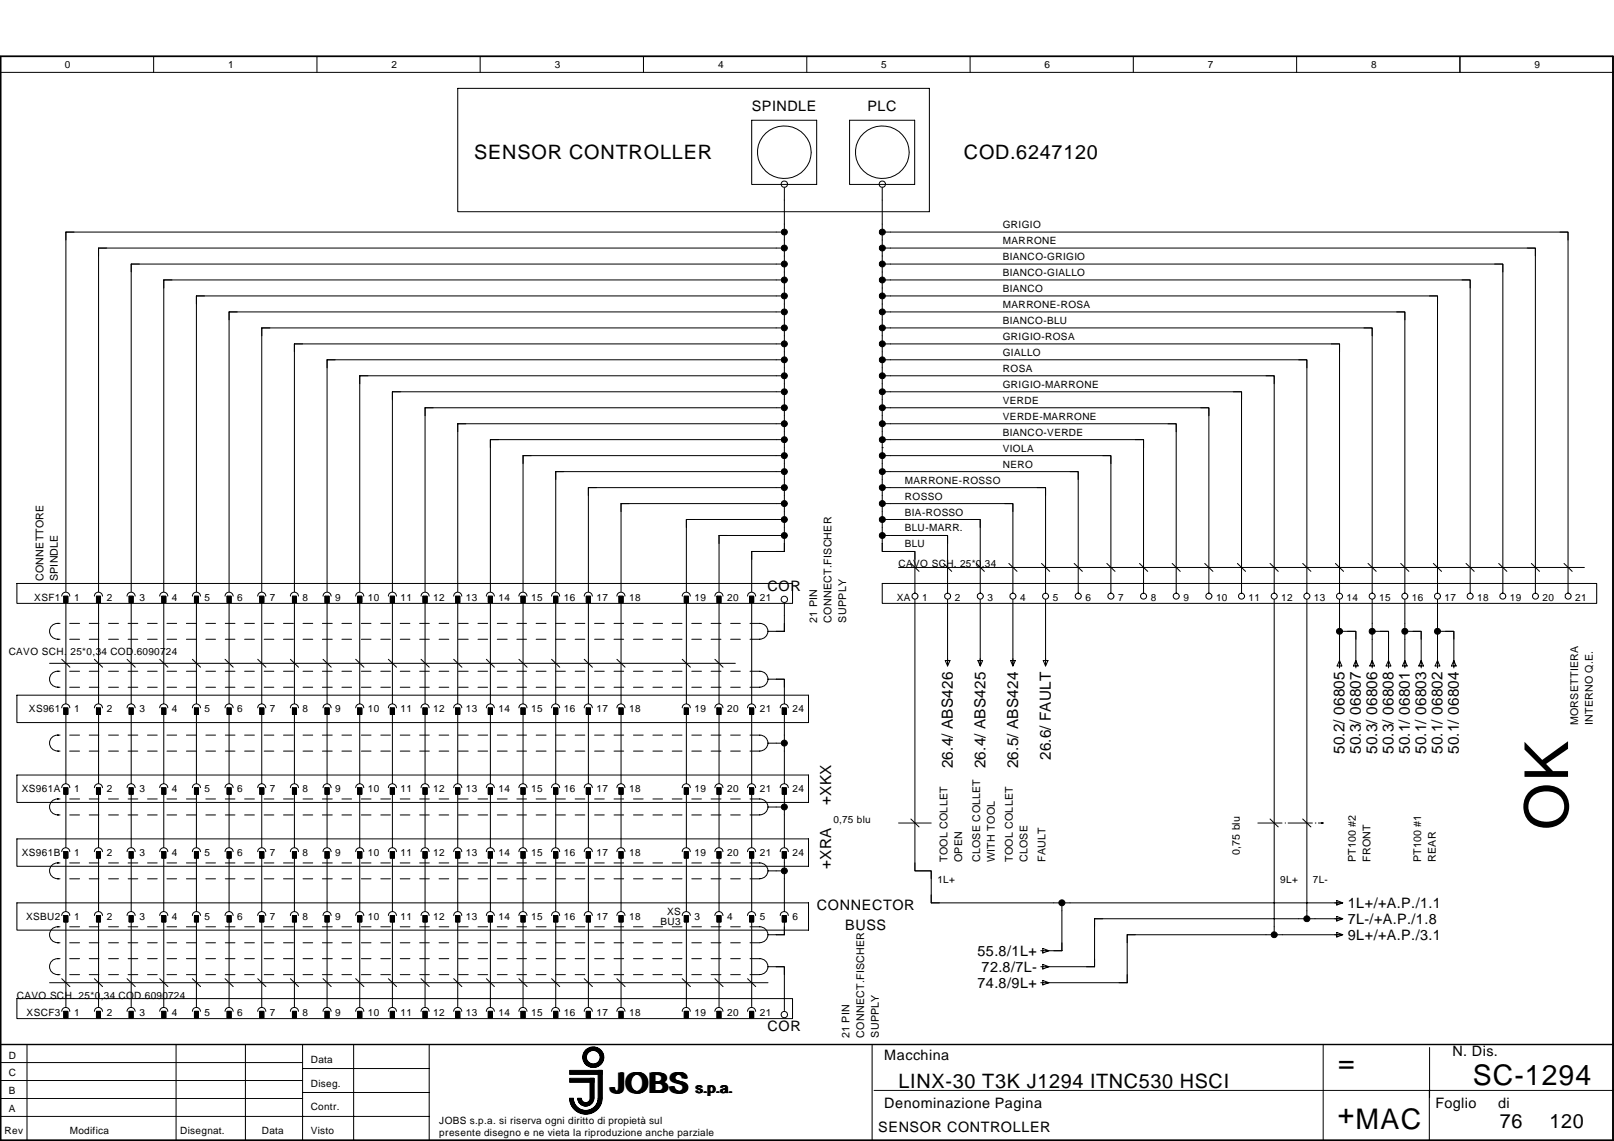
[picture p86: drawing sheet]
<svg xmlns="http://www.w3.org/2000/svg" width="297mm" height="210mm" viewBox="0 0 297 210" stroke-linecap="round" stroke-linejoin="round" font-family="sans-serif">
<defs><g id="words">
<text font-size="11.2" x="288.6" y="152.7" transform="rotate(-90 288.6 152.7)">OK</text>
<g font-size="5.2">
<text x="246.3" y="197.2">=</text>
<text x="112.5" y="201">JOBS</text>
<text x="271.1" y="199.6">SC-1294</text>
<text x="246.2" y="206.7">+MAC</text>
</g>
<g font-size="3.6">
<text x="87.2" y="29.3">SENSOR CONTROLLER</text>
<text x="177.4" y="29.3">COD.6247120</text>
<text x="165.4" y="200.2">LINX-30 T3K J1294 ITNC530 HSCI</text>
<text x="276.1" y="207.6">76</text>
<text x="285.2" y="207.6">120</text>
</g>
<g font-size="2.8">
<text x="175.3" y="141.3" transform="rotate(-90 175.3 141.3)">26.4/ ABS426</text>
<text x="181.4" y="141.3" transform="rotate(-90 181.4 141.3)">26.4/ ABS425</text>
<text x="187.4" y="141.3" transform="rotate(-90 187.4 141.3)">26.5/ ABS424</text>
<text x="193.4" y="139.8" transform="rotate(-90 193.4 139.8)">26.6/ FAULT</text>
<text x="247.5" y="138.7" transform="rotate(-90 247.5 138.7)">50.2/ 06805</text>
<text x="250.5" y="138.7" transform="rotate(-90 250.5 138.7)">50.3/ 06807</text>
<text x="253.5" y="138.7" transform="rotate(-90 253.5 138.7)">50.3/ 06806</text>
<text x="256.5" y="138.7" transform="rotate(-90 256.5 138.7)">50.3/ 06808</text>
<text x="259.5" y="138.7" transform="rotate(-90 259.5 138.7)">50.1/ 06801</text>
<text x="262.5" y="138.7" transform="rotate(-90 262.5 138.7)">50.1/ 06803</text>
<text x="265.5" y="138.7" transform="rotate(-90 265.5 138.7)">50.1/ 06802</text>
<text x="268.5" y="138.7" transform="rotate(-90 268.5 138.7)">50.1/ 06804</text>
<text x="153" y="148.1" transform="rotate(-90 153 148.1)">+XKX</text>
<text x="153" y="159.9" transform="rotate(-90 153 159.9)">+XRA</text>
</g>
<g font-size="2.6">
<text x="138.3" y="20.5">SPINDLE</text>
<text x="159.6" y="20.5">PLC</text>
<text x="141.2" y="108.8">COR</text>
<text x="150.3" y="167.4">CONNECTOR</text>
<text x="248" y="167">1L+/+A.P./1.1</text>
<text x="155.5" y="171.1">BUSS</text>
<text x="248" y="172.9">9L+/+A.P./3.1</text>
<text x="248" y="169.9">7L-/+A.P./1.8</text>
<text x="179.9" y="175.8">55.8/1L+</text>
<text x="180.6" y="178.8">72.8/7L-</text>
<text x="179.9" y="181.7">74.8/9L+</text>
<text x="141.2" y="189.6">COR</text>
<text x="162.7" y="195.1">Macchina</text>
<text x="267.3" y="194.3">N. Dis.</text>
<text x="128.1" y="201">s.p.a.</text>
<text x="162.7" y="203.9">Denominazione Pagina</text>
<text x="264.2" y="203.9">Foglio</text>
<text x="275.7" y="203.9">di</text>
<text x="161.6" y="208.3">SENSOR CONTROLLER</text>
</g>
<g font-size="2">
<text x="8" y="107" transform="rotate(-90 8 107)">CONNETTORE</text>
<text x="10.7" y="107" transform="rotate(-90 10.7 107)">SPINDLE</text>
<text x="150.4" y="114.5" transform="rotate(-90 150.4 114.5)">21 PIN</text>
<text x="153" y="114.5" transform="rotate(-90 153 114.5)">CONNECT.FISCHER</text>
<text x="155.7" y="114.5" transform="rotate(-90 155.7 114.5)">SUPPLY</text>
<text x="290.5" y="133.4" transform="rotate(-90 290.5 133.4)">MORSETTIERA</text>
<text x="293.2" y="133.4" transform="rotate(-90 293.2 133.4)">INTERNO Q.E.</text>
<text x="174.4" y="158.6" transform="rotate(-90 174.4 158.6)">TOOL COLLET</text>
<text x="177.1" y="158.6" transform="rotate(-90 177.1 158.6)">OPEN</text>
<text x="180.4" y="158.6" transform="rotate(-90 180.4 158.6)">CLOSE COLLET</text>
<text x="183.1" y="158.6" transform="rotate(-90 183.1 158.6)">WITH TOOL</text>
<text x="186.4" y="158.6" transform="rotate(-90 186.4 158.6)">TOOL COLLET</text>
<text x="189.1" y="158.6" transform="rotate(-90 189.1 158.6)">CLOSE</text>
<text x="192.4" y="158.6" transform="rotate(-90 192.4 158.6)">FAULT</text>
<text x="228.2" y="157.3" transform="rotate(-90 228.2 157.3)">0,75 blu</text>
<text x="249.5" y="158.6" transform="rotate(-90 249.5 158.6)">PT100 #2</text>
<text x="252.2" y="158.6" transform="rotate(-90 252.2 158.6)">FRONT</text>
<text x="261.6" y="158.6" transform="rotate(-90 261.6 158.6)">PT100 #1</text>
<text x="264.2" y="158.6" transform="rotate(-90 264.2 158.6)">REAR</text>
<text x="156.4" y="190.9" transform="rotate(-90 156.4 190.9)">21 PIN</text>
<text x="159" y="190.9" transform="rotate(-90 159 190.9)">CONNECT.FISCHER</text>
<text x="161.7" y="190.9" transform="rotate(-90 161.7 190.9)">SUPPLY</text>
</g>
<g font-size="1.8">
<text x="12" y="12.6">0</text>
<text x="42" y="12.6">1</text>
<text x="72" y="12.6">2</text>
<text x="102.1" y="12.6">3</text>
<text x="132.2" y="12.6">4</text>
<text x="162.2" y="12.6">5</text>
<text x="192.3" y="12.6">6</text>
<text x="222.3" y="12.6">7</text>
<text x="252.4" y="12.6">8</text>
<text x="282.4" y="12.6">9</text>
<text x="184.5" y="42">GRIGIO</text>
<text x="184.5" y="44.9">MARRONE</text>
<text x="184.5" y="47.8">BIANCO-GRIGIO</text>
<text x="184.5" y="50.8">BIANCO-GIALLO</text>
<text x="184.5" y="53.7">BIANCO</text>
<text x="184.5" y="56.6">MARRONE-ROSA</text>
<text x="184.5" y="59.6">BIANCO-BLU</text>
<text x="184.5" y="62.5">GRIGIO-ROSA</text>
<text x="184.5" y="65.5">GIALLO</text>
<text x="184.5" y="68.4">ROSA</text>
<text x="184.5" y="71.3">GRIGIO-MARRONE</text>
<text x="184.5" y="74.3">VERDE</text>
<text x="184.5" y="77.2">VERDE-MARRONE</text>
<text x="184.5" y="80.2">BIANCO-VERDE</text>
<text x="184.5" y="83.1">VIOLA</text>
<text x="166.5" y="89">MARRONE-ROSSO</text>
<text x="184.5" y="86">NERO</text>
<text x="166.5" y="91.9">ROSSO</text>
<text x="166.5" y="94.8">BIA-ROSSO</text>
<text x="166.5" y="97.8">BLU-MARR.</text>
<text x="166.5" y="100.7">BLU</text>
<text x="165.4" y="104.4">CAVO SCH. 25*0,34</text>
<text x="6.3" y="110.5">XSF1</text>
<text x="13.6" y="110.5">1</text>
<text x="19.6" y="110.5">2</text>
<text x="25.7" y="110.5">3</text>
<text x="31.6" y="110.5">4</text>
<text x="37.7" y="110.5">5</text>
<text x="43.7" y="110.5">6</text>
<text x="49.7" y="110.5">7</text>
<text x="55.7" y="110.5">8</text>
<text x="61.7" y="110.5">9</text>
<text x="67.7" y="110.5">10</text>
<text x="73.7" y="110.5">11</text>
<text x="79.7" y="110.5">12</text>
<text x="85.7" y="110.5">13</text>
<text x="91.8" y="110.5">14</text>
<text x="97.8" y="110.5">15</text>
<text x="103.8" y="110.5">16</text>
<text x="109.8" y="110.5">17</text>
<text x="115.8" y="110.5">18</text>
<text x="127.8" y="110.5">19</text>
<text x="133.8" y="110.5">20</text>
<text x="139.8" y="110.5">21</text>
<text x="165.1" y="110.5">XA</text>
<text x="169.7" y="110.5">1</text>
<text x="175.7" y="110.5">2</text>
<text x="181.7" y="110.5">3</text>
<text x="187.7" y="110.5">4</text>
<text x="193.7" y="110.5">5</text>
<text x="199.7" y="110.5">6</text>
<text x="205.8" y="110.5">7</text>
<text x="211.8" y="110.5">8</text>
<text x="217.8" y="110.5">9</text>
<text x="223.8" y="110.5">10</text>
<text x="229.8" y="110.5">11</text>
<text x="235.8" y="110.5">12</text>
<text x="241.8" y="110.5">13</text>
<text x="247.8" y="110.5">14</text>
<text x="253.8" y="110.5">15</text>
<text x="259.9" y="110.5">16</text>
<text x="265.9" y="110.5">17</text>
<text x="271.9" y="110.5">18</text>
<text x="277.9" y="110.5">19</text>
<text x="283.9" y="110.5">20</text>
<text x="289.9" y="110.5">21</text>
<text x="1.6" y="120.5">CAVO SCH. 25*0,34 COD.6090724</text>
<text x="5.3" y="131">XS961</text>
<text x="13.6" y="131">1</text>
<text x="19.6" y="131">2</text>
<text x="25.7" y="131">3</text>
<text x="31.6" y="131">4</text>
<text x="37.7" y="131">5</text>
<text x="43.7" y="131">6</text>
<text x="49.7" y="131">7</text>
<text x="55.7" y="131">8</text>
<text x="61.7" y="131">9</text>
<text x="67.7" y="131">10</text>
<text x="73.7" y="131">11</text>
<text x="79.7" y="131">12</text>
<text x="85.7" y="131">13</text>
<text x="91.8" y="131">14</text>
<text x="97.8" y="131">15</text>
<text x="103.8" y="131">16</text>
<text x="109.8" y="131">17</text>
<text x="115.8" y="131">18</text>
<text x="127.8" y="131">19</text>
<text x="133.8" y="131">20</text>
<text x="139.8" y="131">21</text>
<text x="145.9" y="131">24</text>
<text x="4" y="145.7">XS961A</text>
<text x="13.6" y="145.7">1</text>
<text x="19.6" y="145.7">2</text>
<text x="25.7" y="145.7">3</text>
<text x="31.6" y="145.7">4</text>
<text x="37.7" y="145.7">5</text>
<text x="43.7" y="145.7">6</text>
<text x="49.7" y="145.7">7</text>
<text x="55.7" y="145.7">8</text>
<text x="61.7" y="145.7">9</text>
<text x="67.7" y="145.7">10</text>
<text x="73.7" y="145.7">11</text>
<text x="79.7" y="145.7">12</text>
<text x="85.7" y="145.7">13</text>
<text x="91.8" y="145.7">14</text>
<text x="97.8" y="145.7">15</text>
<text x="103.8" y="145.7">16</text>
<text x="109.8" y="145.7">17</text>
<text x="115.8" y="145.7">18</text>
<text x="127.8" y="145.7">19</text>
<text x="133.8" y="145.7">20</text>
<text x="139.8" y="145.7">21</text>
<text x="145.9" y="145.7">24</text>
<text x="153.4" y="151.4">0,75 blu</text>
<text x="4" y="157.5">XS961B</text>
<text x="13.6" y="157.5">1</text>
<text x="19.6" y="157.5">2</text>
<text x="25.7" y="157.5">3</text>
<text x="31.6" y="157.5">4</text>
<text x="37.7" y="157.5">5</text>
<text x="43.7" y="157.5">6</text>
<text x="49.7" y="157.5">7</text>
<text x="55.7" y="157.5">8</text>
<text x="61.7" y="157.5">9</text>
<text x="67.7" y="157.5">10</text>
<text x="73.7" y="157.5">11</text>
<text x="79.7" y="157.5">12</text>
<text x="85.7" y="157.5">13</text>
<text x="91.8" y="157.5">14</text>
<text x="97.8" y="157.5">15</text>
<text x="103.8" y="157.5">16</text>
<text x="109.8" y="157.5">17</text>
<text x="115.8" y="157.5">18</text>
<text x="127.8" y="157.5">19</text>
<text x="133.8" y="157.5">20</text>
<text x="139.8" y="157.5">21</text>
<text x="145.9" y="157.5">24</text>
<text x="172.5" y="162.4">1L+</text>
<text x="235.6" y="162.4">9L+</text>
<text x="241.6" y="162.4">7L-</text>
<text x="4.8" y="169.2">XSBU2</text>
<text x="13.6" y="169.2">1</text>
<text x="19.6" y="169.2">2</text>
<text x="25.7" y="169.2">3</text>
<text x="31.6" y="169.2">4</text>
<text x="37.7" y="169.2">5</text>
<text x="43.7" y="169.2">6</text>
<text x="49.7" y="169.2">7</text>
<text x="55.7" y="169.2">8</text>
<text x="61.7" y="169.2">9</text>
<text x="67.7" y="169.2">10</text>
<text x="73.7" y="169.2">11</text>
<text x="79.7" y="169.2">12</text>
<text x="85.7" y="169.2">13</text>
<text x="91.8" y="169.2">14</text>
<text x="97.8" y="169.2">15</text>
<text x="103.8" y="169.2">16</text>
<text x="109.8" y="169.2">17</text>
<text x="115.8" y="169.2">18</text>
<text x="121.6" y="170.2">BU3</text>
<text x="122.8" y="168.3">XS</text>
<text x="127.8" y="169.2">3</text>
<text x="133.8" y="169.2">4</text>
<text x="139.8" y="169.2">5</text>
<text x="145.9" y="169.2">6</text>
<text x="3.1" y="183.7">CAVO SCH. 25*0,34 COD.6090724</text>
<text x="4.9" y="186.9">XSCF3</text>
<text x="13.6" y="186.9">1</text>
<text x="19.6" y="186.9">2</text>
<text x="25.7" y="186.9">3</text>
<text x="31.6" y="186.9">4</text>
<text x="37.7" y="186.9">5</text>
<text x="43.7" y="186.9">6</text>
<text x="49.7" y="186.9">7</text>
<text x="55.7" y="186.9">8</text>
<text x="61.7" y="186.9">9</text>
<text x="67.7" y="186.9">10</text>
<text x="73.7" y="186.9">11</text>
<text x="79.7" y="186.9">12</text>
<text x="85.7" y="186.9">13</text>
<text x="91.8" y="186.9">14</text>
<text x="97.8" y="186.9">15</text>
<text x="103.8" y="186.9">16</text>
<text x="109.8" y="186.9">17</text>
<text x="115.8" y="186.9">18</text>
<text x="127.8" y="186.9">19</text>
<text x="133.8" y="186.9">20</text>
<text x="139.8" y="186.9">21</text>
<text x="1.6" y="194.7">D</text>
<text x="57.2" y="195.5">Data</text>
<text x="1.6" y="201.3">B</text>
<text x="1.6" y="198">C</text>
<text x="57.2" y="199.9">Diseg.</text>
<text x=".8" y="208.7">Rev</text>
<text x="1.6" y="204.6">A</text>
<text x="12.9" y="208.7">Modifica</text>
<text x="33.1" y="208.7">Disegnat.</text>
<text x="48.2" y="208.7">Data</text>
<text x="57.2" y="204.3">Contr.</text>
<text x="57.2" y="208.7">Visto</text>
<text x="80.9" y="206.8">JOBS s.p.a. si riserva ogni diritto di propietà sul</text>
<text x="80.9" y="209">presente disegno e ne vieta la riproduzione anche parziale</text>
</g>
</g></defs>
<g fill="none" stroke="#000" stroke-width=".18">
<path d="M.1 10.4h296.8v199.4h-296.8zM.1 13.3h296.8M28.3 10.4v2.9M58.3 10.4v2.9M84.2 16.3h86.8v22.6h-86.8zM88.4 10.4v2.9M118.4 10.4v2.9M148.5 10.4v2.9M178.5 10.4v2.9M208.6 10.4v2.9M238.6 10.4v2.9M268.7 10.4v2.9"/>
<path d="M138.3 22.1h12v11.8h-12zM140.9 24.5a4.9 4.9 0 0 1 6.8-.1 4.9 4.9 0 0 1 .4 6.8 4.9 4.9 0 0 1-7.1 .4 4.9 4.9 0 0 1-.1-7.1zM156.4 22.1h11.9v11.8h-11.9zM159 24.5a4.9 4.9 0 0 1 6.7-.1 4.9 4.9 0 0 1 .4 6.8 4.9 4.9 0 0 1-7.1 .4 4.9 4.9 0 0 1 0-7.1zM3.1 107.3h142.8v3.7h-142.8zM10.6 114.7a1.45 1.45 0 0 0-1.5 1.4 1.45 1.45 0 0 0 1.5 1.5M10.6 117.6h.4M10.6 114.7h.4M12.8 117.6h1.8M12.8 114.7h1.8M16.4 117.6h1.8M16.4 114.7h1.8"/>
<path d="M20 117.6h1.8M20 114.7h1.8M23.6 117.6h1.8M23.6 114.7h1.8M27.2 117.6h1.7M27.2 114.7h1.7M30.7 117.6h1.8M30.7 114.7h1.8M34.3 117.6h1.8M34.3 114.7h1.8M37.9 117.6h1.8M37.9 114.7h1.8"/>
<path d="M41.5 117.6h1.7M41.5 114.7h1.7M45 117.6h1.8M45 114.7h1.8M48.6 117.6h1.8M48.6 114.7h1.8M52.2 117.6h1.8M52.2 114.7h1.8M55.8 117.6h1.7M55.8 114.7h1.7M59.3 117.6h1.8M59.3 114.7h1.8"/>
<path d="M62.9 117.6h1.8M62.9 114.7h1.8M66.5 117.6h1.8M66.5 114.7h1.8M70.1 117.6h1.8M70.1 114.7h1.8M73.7 117.6h1.7M73.7 114.7h1.7M77.2 117.6h1.8M77.2 114.7h1.8M80.8 117.6h1.8M80.8 114.7h1.8"/>
<path d="M84.4 117.6h1.8M84.4 114.7h1.8M88 117.6h1.7M88 114.7h1.7M91.5 117.6h1.8M91.5 114.7h1.8M95.1 117.6h1.8M95.1 114.7h1.8M98.7 117.6h1.8M98.7 114.7h1.8M102.3 117.6h1.8M102.3 114.7h1.8"/>
<path d="M105.9 117.6h1.7M105.9 114.7h1.7M109.4 117.6h1.8M109.4 114.7h1.8M113 117.6h1.8M113 114.7h1.8M116.6 117.6h1.8M116.6 114.7h1.8M120.2 117.6h1.7M120.2 114.7h1.7M123.7 117.6h1.8M123.7 114.7h1.8"/>
<path d="M127.3 117.6h1.8M127.3 114.7h1.8M130.9 117.6h1.8M130.9 114.7h1.8M134.5 117.6h1.7M134.5 114.7h1.7M138 114.7h1.8a1.45 1.45 0 0 1 1.5 1.4 1.45 1.45 0 0 1-1.5 1.5h-1.8M141.3 116.1h1.6M162.4 107.3h131.5v3.7h-131.5zM165.4 104.4h126.2M3.1 127.9h145.7v5h-145.7zM9.1 122h126.2"/>
<path d="M10.6 123.5a1.46 1.46 0 0 0-1.5 1.4 1.46 1.46 0 0 0 1.5 1.5M10.6 135.2a1.46 1.46 0 0 0-1.5 1.5 1.46 1.46 0 0 0 1.5 1.5M10.6 126.4h.4M10.6 123.5h.4M10.6 138.2h.4M10.6 135.2h.4M12.8 126.4h1.8M12.8 123.5h1.8M12.8 138.2h1.8M12.8 135.2h1.8M16.4 126.4h1.8M16.4 123.5h1.8"/>
<path d="M16.4 138.2h1.8M16.4 135.2h1.8M20 126.4h1.8M20 123.5h1.8M20 138.2h1.8M20 135.2h1.8M23.6 126.4h1.8M23.6 123.5h1.8M23.6 138.2h1.8M23.6 135.2h1.8M27.2 126.4h1.7M27.2 123.5h1.7"/>
<path d="M27.2 138.2h1.7M27.2 135.2h1.7M30.7 126.4h1.8M30.7 123.5h1.8M30.7 138.2h1.8M30.7 135.2h1.8M34.3 126.4h1.8M34.3 123.5h1.8M34.3 138.2h1.8M34.3 135.2h1.8M37.9 126.4h1.8M37.9 123.5h1.8"/>
<path d="M37.9 138.2h1.8M37.9 135.2h1.8M41.5 126.4h1.7M41.5 123.5h1.7M41.5 138.2h1.7M41.5 135.2h1.7M45 126.4h1.8M45 123.5h1.8M45 138.2h1.8M45 135.2h1.8M48.6 126.4h1.8M48.6 123.5h1.8"/>
<path d="M48.6 138.2h1.8M48.6 135.2h1.8M52.2 126.4h1.8M52.2 123.5h1.8M52.2 138.2h1.8M52.2 135.2h1.8M55.8 126.4h1.7M55.8 123.5h1.7M55.8 138.2h1.7M55.8 135.2h1.7M59.3 126.4h1.8M59.3 123.5h1.8"/>
<path d="M59.3 138.2h1.8M59.3 135.2h1.8M62.9 126.4h1.8M62.9 123.5h1.8M62.9 138.2h1.8M62.9 135.2h1.8M66.5 126.4h1.8M66.5 123.5h1.8M66.5 138.2h1.8M66.5 135.2h1.8M70.1 126.4h1.8M70.1 123.5h1.8"/>
<path d="M70.1 138.2h1.8M70.1 135.2h1.8M73.7 126.4h1.7M73.7 123.5h1.7M73.7 138.2h1.7M73.7 135.2h1.7M77.2 126.4h1.8M77.2 123.5h1.8M77.2 138.2h1.8M77.2 135.2h1.8M80.8 126.4h1.8M80.8 123.5h1.8"/>
<path d="M80.8 138.2h1.8M80.8 135.2h1.8M84.4 126.4h1.8M84.4 123.5h1.8M84.4 138.2h1.8M84.4 135.2h1.8M88 126.4h1.7M88 123.5h1.7M88 138.2h1.7M88 135.2h1.7M91.5 126.4h1.8M91.5 123.5h1.8"/>
<path d="M91.5 138.2h1.8M91.5 135.2h1.8M95.1 126.4h1.8M95.1 123.5h1.8M95.1 138.2h1.8M95.1 135.2h1.8M98.7 126.4h1.8M98.7 123.5h1.8M98.7 138.2h1.8M98.7 135.2h1.8M102.3 126.4h1.8M102.3 123.5h1.8"/>
<path d="M102.3 138.2h1.8M102.3 135.2h1.8M105.9 126.4h1.7M105.9 123.5h1.7M105.9 138.2h1.7M105.9 135.2h1.7M109.4 126.4h1.8M109.4 123.5h1.8M109.4 138.2h1.8M109.4 135.2h1.8M113 126.4h1.8M113 123.5h1.8"/>
<path d="M113 138.2h1.8M113 135.2h1.8M116.6 126.4h1.8M116.6 123.5h1.8M116.6 138.2h1.8M116.6 135.2h1.8M120.2 126.4h1.7M120.2 123.5h1.7M120.2 138.2h1.7M120.2 135.2h1.7M123.7 126.4h1.8M123.7 123.5h1.8"/>
<path d="M123.7 138.2h1.8M123.7 135.2h1.8M127.3 126.4h1.8M127.3 123.5h1.8M127.3 138.2h1.8M127.3 135.2h1.8M130.9 126.4h1.8M130.9 123.5h1.8M130.9 138.2h1.8M130.9 135.2h1.8M134.5 126.4h1.7M134.5 123.5h1.7"/>
<path d="M134.5 138.2h1.7M134.5 135.2h1.7M138 123.5h1.8a1.46 1.46 0 0 1 1.5 1.4 1.46 1.46 0 0 1-1.5 1.5M138 135.2h1.8a1.46 1.46 0 0 1 1.5 1.5 1.46 1.46 0 0 1-1.5 1.5h-1.8M138 126.4h1.8M141.3 124.9h1.6M141.3 136.7h1.6M3.1 142.6h145.7v5h-145.7zM3.1 154.3h145.7v5.1h-145.7zM10.6 147a1.46 1.46 0 0 0-1.5 1.4 1.46 1.46 0 0 0 1.5 1.5M10.6 158.8a1.45 1.45 0 0 0-1.5 1.4 1.45 1.45 0 0 0 1.5 1.4M10.6 149.9h.4"/>
<path d="M10.6 147h.4M10.6 158.8h.4M12.8 149.9h1.8M12.8 147h1.8M12.8 158.8h1.8M16.4 149.9h1.8M16.4 147h1.8M16.4 158.8h1.8M20 149.9h1.8M20 147h1.8M20 158.8h1.8M23.6 149.9h1.8"/>
<path d="M23.6 147h1.8M23.6 158.8h1.8M27.2 149.9h1.7M27.2 147h1.7M27.2 158.8h1.7M30.7 149.9h1.8M30.7 147h1.8M30.7 158.8h1.8M34.3 149.9h1.8M34.3 147h1.8M34.3 158.8h1.8M37.9 149.9h1.8"/>
<path d="M37.9 147h1.8M37.9 158.8h1.8M41.5 149.9h1.7M41.5 147h1.7M41.5 158.8h1.7M45 149.9h1.8M45 147h1.8M45 158.8h1.8M48.6 149.9h1.8M48.6 147h1.8M48.6 158.8h1.8M52.2 149.9h1.8"/>
<path d="M52.2 147h1.8M52.2 158.8h1.8M55.8 149.9h1.7M55.8 147h1.7M55.8 158.8h1.7M59.3 149.9h1.8M59.3 147h1.8M59.3 158.8h1.8M62.9 149.9h1.8M62.9 147h1.8M62.9 158.8h1.8M66.5 149.9h1.8"/>
<path d="M66.5 147h1.8M66.5 158.8h1.8M70.1 149.9h1.8M70.1 147h1.8M70.1 158.8h1.8M73.7 149.9h1.7M73.7 147h1.7M73.7 158.8h1.7M77.2 149.9h1.8M77.2 147h1.8M77.2 158.8h1.8M80.8 149.9h1.8"/>
<path d="M80.8 147h1.8M80.8 158.8h1.8M84.4 149.9h1.8M84.4 147h1.8M84.4 158.8h1.8M88 149.9h1.7M88 147h1.7M88 158.8h1.7M91.5 149.9h1.8M91.5 147h1.8M91.5 158.8h1.8M95.1 149.9h1.8"/>
<path d="M95.1 147h1.8M95.1 158.8h1.8M98.7 149.9h1.8M98.7 147h1.8M98.7 158.8h1.8M102.3 149.9h1.8M102.3 147h1.8M102.3 158.8h1.8M105.9 149.9h1.7M105.9 147h1.7M105.9 158.8h1.7M109.4 149.9h1.8"/>
<path d="M109.4 147h1.8M109.4 158.8h1.8M113 149.9h1.8M113 147h1.8M113 158.8h1.8M116.6 149.9h1.8M116.6 147h1.8M116.6 158.8h1.8M120.2 149.9h1.7M120.2 147h1.7M120.2 158.8h1.7M123.7 149.9h1.8"/>
<path d="M123.7 147h1.8M123.7 158.8h1.8M127.3 149.9h1.8M127.3 147h1.8M127.3 158.8h1.8M130.9 149.9h1.8M130.9 147h1.8M130.9 158.8h1.8M134.5 149.9h1.7M134.5 147h1.7M134.5 158.8h1.7M138 147h1.8a1.46 1.46 0 0 1 1.5 1.4 1.46 1.46 0 0 1-1.5 1.5"/>
<path d="M138 158.8h1.8a1.45 1.45 0 0 1 1.5 1.4 1.45 1.45 0 0 1-1.5 1.4M138 149.9h1.8M141.3 148.5h1.6M165.4 151.4h6M231.5 151.4h4.4M236.5 151.4h.1M237.1 151.4h4.4M242.1 151.4h.1M242.6 151.4h.9M3.1 166.1h145.7v5h-145.7zM10.6 170.5a1.46 1.46 0 0 0-1.5 1.5 1.46 1.46 0 0 0 1.5 1.4M10.6 176.4a1.46 1.46 0 0 0-1.5 1.4 1.46 1.46 0 0 0 1.5 1.5"/>
<path d="M10.6 161.7h.4M10.6 173.4h.4M10.6 170.5h.4M10.6 179.3h.4M10.6 176.4h.4M12.8 161.7h1.8M12.8 173.4h1.8M12.8 170.5h1.8M12.8 179.3h1.8M12.8 176.4h1.8M16.4 161.7h1.8M16.4 173.4h1.8"/>
<path d="M16.4 170.5h1.8M16.4 179.3h1.8M16.4 176.4h1.8M20 161.7h1.8M20 173.4h1.8M20 170.5h1.8M20 179.3h1.8M20 176.4h1.8M23.6 161.7h1.8M23.6 173.4h1.8M23.6 170.5h1.8M23.6 179.3h1.8"/>
<path d="M23.6 176.4h1.8M27.2 161.7h1.7M27.2 173.4h1.7M27.2 170.5h1.7M27.2 179.3h1.7M27.2 176.4h1.7M30.7 161.7h1.8M30.7 173.4h1.8M30.7 170.5h1.8M30.7 179.3h1.8M30.7 176.4h1.8M34.3 161.7h1.8"/>
<path d="M34.3 173.4h1.8M34.3 170.5h1.8M34.3 179.3h1.8M34.3 176.4h1.8M37.9 161.7h1.8M37.9 173.4h1.8M37.9 170.5h1.8M37.9 179.3h1.8M37.9 176.4h1.8M41.5 161.7h1.7M41.5 173.4h1.7M41.5 170.5h1.7"/>
<path d="M41.5 179.3h1.7M41.5 176.4h1.7M45 161.7h1.8M45 173.4h1.8M45 170.5h1.8M45 179.3h1.8M45 176.4h1.8M48.6 161.7h1.8M48.6 173.4h1.8M48.6 170.5h1.8M48.6 179.3h1.8M48.6 176.4h1.8"/>
<path d="M52.2 161.7h1.8M52.2 173.4h1.8M52.2 170.5h1.8M52.2 179.3h1.8M52.2 176.4h1.8M55.8 161.7h1.7M55.8 173.4h1.7M55.8 170.5h1.7M55.8 179.3h1.7M55.8 176.4h1.7M59.3 161.7h1.8M59.3 173.4h1.8"/>
<path d="M59.3 170.5h1.8M59.3 179.3h1.8M59.3 176.4h1.8M62.9 161.7h1.8M62.9 173.4h1.8M62.9 170.5h1.8M62.9 179.3h1.8M62.9 176.4h1.8M66.5 161.7h1.8M66.5 173.4h1.8M66.5 170.5h1.8M66.5 179.3h1.8"/>
<path d="M66.5 176.4h1.8M70.1 161.7h1.8M70.1 173.4h1.8M70.1 170.5h1.8M70.1 179.3h1.8M70.1 176.4h1.8M73.7 161.7h1.7M73.7 173.4h1.7M73.7 170.5h1.7M73.7 179.3h1.7M73.7 176.4h1.7M77.2 161.7h1.8"/>
<path d="M77.2 173.4h1.8M77.2 170.5h1.8M77.2 179.3h1.8M77.2 176.4h1.8M80.8 161.7h1.8M80.8 173.4h1.8M80.8 170.5h1.8M80.8 179.3h1.8M80.8 176.4h1.8M84.4 161.7h1.8M84.4 173.4h1.8M84.4 170.5h1.8"/>
<path d="M84.4 179.3h1.8M84.4 176.4h1.8M88 161.7h1.7M88 173.4h1.7M88 170.5h1.7M88 179.3h1.7M88 176.4h1.7M91.5 161.7h1.8M91.5 173.4h1.8M91.5 170.5h1.8M91.5 179.3h1.8M91.5 176.4h1.8"/>
<path d="M95.1 161.7h1.8M95.1 173.4h1.8M95.1 170.5h1.8M95.1 179.3h1.8M95.1 176.4h1.8M98.7 161.7h1.8M98.7 173.4h1.8M98.7 170.5h1.8M98.7 179.3h1.8M98.7 176.4h1.8M102.3 161.7h1.8M102.3 173.4h1.8"/>
<path d="M102.3 170.5h1.8M102.3 179.3h1.8M102.3 176.4h1.8M105.9 161.7h1.7M105.9 173.4h1.7M105.9 170.5h1.7M105.9 179.3h1.7M105.9 176.4h1.7M109.4 161.7h1.8M109.4 173.4h1.8M109.4 170.5h1.8M109.4 179.3h1.8"/>
<path d="M109.4 176.4h1.8M113 161.7h1.8M113 173.4h1.8M113 170.5h1.8M113 179.3h1.8M113 176.4h1.8M116.6 161.7h1.8M116.6 173.4h1.8M116.6 170.5h1.8M116.6 179.3h1.8M116.6 176.4h1.8M120.2 161.7h1.7"/>
<path d="M120.2 173.4h1.7M120.2 170.5h1.7M120.2 179.3h1.7M120.2 176.4h1.7M123.7 161.7h1.8M123.7 173.4h1.8M123.7 170.5h1.8M123.7 179.3h1.8M123.7 176.4h1.8M127.3 161.7h1.8M127.3 173.4h1.8M127.3 170.5h1.8"/>
<path d="M127.3 179.3h1.8M127.3 176.4h1.8M130.9 161.7h1.8M130.9 173.4h1.8M130.9 170.5h1.8M130.9 179.3h1.8M130.9 176.4h1.8M134.5 161.7h1.7M134.5 173.4h1.7M134.5 170.5h1.7M134.5 179.3h1.7M134.5 176.4h1.7"/>
<path d="M138 170.5h1.8a1.46 1.46 0 0 1 1.5 1.5 1.46 1.46 0 0 1-1.5 1.4M138 176.4h1.8a1.46 1.46 0 0 1 1.5 1.4 1.46 1.46 0 0 1-1.5 1.5h-1.8M138 161.7h1.8M138 173.4h1.8M141.3 160.2h1.6M141.3 172h1.6M141.3 177.8h1.6M.1 198.8h55.6M.1 195.5h55.6M.1 192.2h296.8M3.1 183.7h142.8v3.7h-142.8zM5 192.2v17.6"/>
<path d="M9.1 180.8h132.2M32.4 192.2v17.6M45.2 192.2v17.6M55.7 192.2v17.6M55.7 196.6h23.3M65.1 192.2v17.6M79 192.2v17.6M160.5 192.2v17.6M243.5 192.2v17.6M263.1 192.7v9.2M.1 205.4h78.9M.1 202.1h55.6"/>
<path d="M55.7 201h23.3M105 202a2.85 2.85 0 0 0 2.8 2.8 2.85 2.85 0 0 0 2.9-2.8M105 202a2.77 2.77 0 0 0 2.8 2.7 2.77 2.77 0 0 0 2.8-2.7M105.1 202a2.69 2.69 0 0 0 2.7 2.7 2.69 2.69 0 0 0 2.7-2.7M105.2 202a2.63 2.63 0 0 0 2.6 2.6 2.63 2.63 0 0 0 2.6-2.6M105.3 202a2.54 2.54 0 0 0 2.5 2.5 2.54 2.54 0 0 0 2.5-2.5M105.3 202a2.47 2.47 0 0 0 2.5 2.4 2.47 2.47 0 0 0 2.5-2.4M105.4 202a2.39 2.39 0 0 0 2.4 2.4 2.39 2.39 0 0 0 2.4-2.4M106.3 202a1.49 1.49 0 0 0 1.5 1.5 1.49 1.49 0 0 0 1.5-1.5M106.4 202a1.42 1.42 0 0 0 1.4 1.4 1.42 1.42 0 0 0 1.4-1.4M106.5 202a1.34 1.34 0 0 0 1.3 1.3 1.34 1.34 0 0 0 1.4-1.3M106.5 202a1.27 1.27 0 0 0 1.3 1.3 1.27 1.27 0 0 0 1.3-1.3"/>
<path d="M106.6 202a1.19 1.19 0 0 0 1.2 1.2 1.19 1.19 0 0 0 1.2-1.2M106.7 202a1.12 1.12 0 0 0 1.1 1.1 1.12 1.12 0 0 0 1.1-1.1M106.8 202a1.04 1.04 0 0 0 1 1.1 1.04 1.04 0 0 0 1-1.1M106.8 202a.96 .96 0 0 0 1 1 .96 .96 0 0 0 1-1M106.9 202a.89 .89 0 0 0 .9 .9 .89 .89 0 0 0 .9-.9M107 202a.81 .81 0 0 0 .8 .8 .81 .81 0 0 0 .8-.8M110.1 202a2.3 2.3 0 0 1-2.3 2.3 2.3 2.3 0 0 1-2.3-2.3 2.32 2.32 0 0 0 2.3 2.3 2.32 2.32 0 0 0 2.3-2.3M110.7 202a2.94 2.94 0 0 1-2.9 2.9 2.94 2.94 0 0 1-3-2.9 3 3 0 0 0 3 3 3 3 0 0 0 3-3M160.9 200.6h136M263.1 200.6v9.2"/>
<circle cx="109.2" cy="194.5" r="1.33"/>
<circle cx="109.2" cy="194.5" r="1.48"/>
<circle cx="109.2" cy="194.5" r="1.55"/>
<circle cx="109.2" cy="194.5" r="1.85"/>
<circle cx="109.2" cy="194.5" r="1.25"/>
<circle cx="109.2" cy="194.5" r="1.78"/>
<circle cx="109.2" cy="194.5" r="1.4"/>
<circle cx="109.2" cy="194.5" r="1.63"/>
<circle cx="109.2" cy="194.5" r="1.69"/>
<circle cx="109.2" cy="194.5" r="1.92"/>
</g>
<path d="M.1 10.4h296.8v199.4h-296.8zM.1 192.2h296.8" fill="none" stroke="#000" stroke-width=".26"/>
<g fill="#000" stroke="#000" stroke-width=".18">
<path d="M104.8 196.9h6v.8h-6zM104.8 198.4h4.5v.7h-4.5zM108.6 198.4h.7v3.7h-.7zM110.1 196.9h.7v5.2h-.7z"/>
<circle cx="144.3" cy="57.4" r=".56"/>
<circle cx="144.3" cy="42.7" r=".56"/>
<circle cx="144.3" cy="54.4" r=".56"/>
<circle cx="144.4" cy="45.6" r=".55"/>
<circle cx="144.4" cy="51.5" r=".55"/>
<circle cx="144.4" cy="48.6" r=".55"/>
<circle cx="162.4" cy="57.4" r=".56"/>
<circle cx="162.4" cy="42.7" r=".56"/>
<circle cx="162.4" cy="54.4" r=".56"/>
<circle cx="162.4" cy="45.6" r=".55"/>
<circle cx="162.4" cy="51.5" r=".55"/>
<circle cx="162.4" cy="48.6" r=".55"/>
<circle cx="144.3" cy="69.1" r=".56"/>
<circle cx="144.4" cy="66.2" r=".55"/>
<circle cx="144.4" cy="77.9" r=".55"/>
<circle cx="144.4" cy="60.3" r=".55"/>
<circle cx="144.4" cy="75" r=".55"/>
<circle cx="144.4" cy="63.3" r=".55"/>
<circle cx="144.4" cy="72.1" r=".54"/>
<circle cx="162.4" cy="69.1" r=".56"/>
<circle cx="162.4" cy="72.1" r=".56"/>
<circle cx="162.4" cy="77.9" r=".55"/>
<circle cx="162.4" cy="60.3" r=".55"/>
<circle cx="162.4" cy="75" r=".55"/>
<circle cx="162.4" cy="63.3" r=".55"/>
<circle cx="162.4" cy="66.2" r=".55"/>
<circle cx="144.3" cy="98.5" r=".56"/>
<circle cx="144.3" cy="83.8" r=".56"/>
<circle cx="144.4" cy="89.7" r=".55"/>
<circle cx="144.4" cy="95.6" r=".55"/>
<circle cx="144.4" cy="92.6" r=".55"/>
<circle cx="144.4" cy="80.9" r=".55"/>
<circle cx="144.4" cy="86.8" r=".54"/>
<circle cx="162.4" cy="86.8" r=".56"/>
<circle cx="162.4" cy="98.5" r=".56"/>
<circle cx="162.4" cy="83.8" r=".56"/>
<circle cx="162.4" cy="89.7" r=".55"/>
<circle cx="162.4" cy="92.6" r=".55"/>
<circle cx="162.4" cy="80.9" r=".55"/>
<circle cx="162.4" cy="95.6" r=".55"/>
<circle cx="246.5" cy="116.1" r=".55"/>
<circle cx="252.5" cy="116.1" r=".55"/>
<circle cx="258.5" cy="116.1" r=".56"/>
<circle cx="264.6" cy="116.1" r=".56"/>
<circle cx="144.4" cy="136.7" r=".55"/>
<circle cx="144.4" cy="148.5" r=".55"/>
<circle cx="144.3" cy="160.2" r=".56"/>
<circle cx="195.4" cy="166.1" r=".55"/>
<circle cx="234.5" cy="172" r=".55"/>
<circle cx="240.5" cy="169" r=".55"/>
</g>
<g fill="none" stroke="#000" stroke-width=".19">
<path d="M144.4 34.6v66.9h-6.1v7.3M162.4 34.6v65.4M13.6 42.7h-1.5v1.5M19.6 45.6h-1.5v1.5M25.7 48.6h-1.6v1.4M31.6 51.5h-1.5v1.5M37.7 54.4h-1.6v1.5M43.7 57.4h-1.5v1.4M144.4 42.7h-132.3v66.1M144.4 45.6h-126.3v63.2M144.4 48.6h-120.3v60.2M144.4 51.5h-114.3v57.3"/>
<path d="M144.4 54.4h-108.3v54.4M144.4 57.4h-102.2v51.4M162.4 57.4h96.1v51.7M162.4 54.4h102.2v54.7M162.4 51.5h108.2v57.6M162.4 48.6h114.2v60.5M162.4 45.6h120.2v63.5M162.4 42.7h126.2v66.4M257 57.4h1.5v1.4M263.1 54.4h1.5v1.5M269.1 51.5h1.5v1.5M275.1 48.6h1.5v1.4"/>
<path d="M281.1 45.6h1.5v1.5M287.1 42.7h1.5v1.5M49.7 60.3h-1.5v1.5M55.7 63.3h-1.5v1.4M61.7 66.2h-1.5v1.5M67.7 69.1h-1.5v1.5M73.7 72.1h-1.5v1.4M79.7 75h-1.5v1.5M85.7 78h-1.5v1.4M144.4 60.3h-96.2v48.5M144.4 63.3h-90.2v45.5M144.4 66.2h-84.2v42.6"/>
<path d="M144.4 69.1h-78.2v39.7M144.4 72.1h-72.2v36.7M144.4 75h-66.2v33.8M144.4 78h-60.2v30.8M162.4 78h54.1v31.1M162.4 75h60.1v34.1M162.4 72.1h66.1v37M162.4 69.1h72.1v40M162.4 66.2h78.1v42.9M162.4 63.3h84.1v45.8M162.4 60.3h90.1v48.8M215 78h1.5v1.4"/>
<path d="M221 75h1.5v1.5M227 72.1h1.5v1.4M233 69.1h1.5v1.5M239 66.2h1.5v1.5M245 63.3h1.5v1.4M251 60.3h1.5v1.5M91.8 80.9h-1.5v1.5M97.8 83.8h-1.5v1.5M103.8 86.8h-1.5v1.4M109.8 89.7h-1.5v1.5M115.8 92.6h-1.5v1.5M127.8 95.6h-1.5v1.4"/>
<path d="M133.8 98.5h-1.5v1.5M144.4 80.9h-54.1v27.9M144.4 83.8h-48.1v25M144.4 86.8h-42.1v22M144.4 89.7h-36.1v19.1M144.4 92.6h-30.1v16.2M144.4 95.6h-18.1v13.2M144.4 98.5h-12.1v10.3M162.4 82.4h.1M162.4 100v1.5h6v7.6M162.4 98.5h12v10.6M162.4 95.6h18v13.5"/>
<path d="M162.4 92.6h24v16.5M162.4 89.7h30v19.4M162.4 86.8h36v22.3M162.4 83.8h42v25.3M162.4 80.9h48.1v28.2M162.4 100v1.5h1.5M172.9 98.5h1.5v1.5M178.9 95.6h1.5v1.4M184.9 92.6h1.5v1.5M190.9 89.7h1.5v1.5M196.9 86.8h1.5v1.4M202.9 83.8h1.5v1.5"/>
<path d="M209 80.9h1.5v1.5M11.4 109.7a.74 .74 0 0 1 .7-.8 .74 .74 0 0 1 .7 .8M11.7 109.7h.8v1.2h-.8zM12.1 110.3v19.1M17.4 109.7a.74 .74 0 0 1 .7-.8 .74 .74 0 0 1 .8 .8M17.8 109.7h.7v1.2h-.7zM18.1 110.3v19.1M23.4 109.7a.74 .74 0 0 1 .7-.8 .74 .74 0 0 1 .8 .8M23.8 109.7h.7v1.2h-.7zM24.1 110.3v19.1M29.4 109.7a.74 .74 0 0 1 .7-.8 .74 .74 0 0 1 .8 .8M29.8 109.7h.7v1.2h-.7z"/>
<path d="M30.1 110.3v19.1M35.4 109.7a.74 .74 0 0 1 .7-.8 .74 .74 0 0 1 .8 .8M35.8 109.7h.7v1.2h-.7zM36.1 110.3v19.1M41.4 109.7a.74 .74 0 0 1 .8-.8 .74 .74 0 0 1 .7 .8M41.8 109.7h.7v1.2h-.7zM42.2 110.3v19.1M47.4 109.7a.74 .74 0 0 1 .8-.8 .74 .74 0 0 1 .7 .8M47.8 109.7h.8v1.2h-.8zM48.2 110.3v19.1M53.4 109.7a.74 .74 0 0 1 .8-.8 .74 .74 0 0 1 .7 .8M53.8 109.7h.8v1.2h-.8z"/>
<path d="M54.2 110.3v19.1M59.5 109.7a.74 .74 0 0 1 .7-.8 .74 .74 0 0 1 .7 .8M59.8 109.7h.8v1.2h-.8zM60.2 110.3v19.1M65.5 109.7a.74 .74 0 0 1 .7-.8 .74 .74 0 0 1 .7 .8M65.8 109.7h.8v1.2h-.8zM66.2 110.3v19.1M71.5 109.7a.74 .74 0 0 1 .7-.8 .74 .74 0 0 1 .8 .8M71.8 109.7h.8v1.2h-.8zM72.2 110.3v19.1M77.5 109.7a.74 .74 0 0 1 .7-.8 .74 .74 0 0 1 .8 .8M77.8 109.7h.8v1.2h-.8z"/>
<path d="M78.2 110.3v19.1M83.5 109.7a.74 .74 0 0 1 .7-.8 .74 .74 0 0 1 .8 .8M83.9 109.7h.7v1.2h-.7zM84.2 110.3v19.1M89.5 109.7a.73 .73 0 0 1 .7-.8 .73 .73 0 0 1 .8 .8M89.9 109.7h.7v1.2h-.7zM90.3 110.3v19.1M95.5 109.7a.74 .74 0 0 1 .7-.8 .74 .74 0 0 1 .8 .8M95.9 109.7h.7v1.2h-.7zM96.3 110.3v19.1M101.5 109.7a.74 .74 0 0 1 .8-.8 .74 .74 0 0 1 .7 .8M101.9 109.7h.8v1.2h-.8z"/>
<path d="M102.3 110.3v19.1M107.5 109.7a.74 .74 0 0 1 .8-.8 .74 .74 0 0 1 .7 .8M107.9 109.7h.8v1.2h-.8zM108.3 110.3v19.1M113.5 109.7a.74 .74 0 0 1 .8-.8 .74 .74 0 0 1 .7 .8M113.9 109.7h.8v1.2h-.8zM114.3 110.3v19.1M125.6 109.7a.74 .74 0 0 1 .7-.8 .74 .74 0 0 1 .7 .8M125.9 109.7h.8v1.2h-.8zM126.3 110.3v19.1M131.6 109.7a.74 .74 0 0 1 .7-.8 .74 .74 0 0 1 .8 .8M131.9 109.7h.8v1.2h-.8z"/>
<path d="M132.3 110.3v19.1M137.6 109.7a.74 .74 0 0 1 .7-.8 .74 .74 0 0 1 .8 .8M138 109.7h.7v1.2h-.7zM138.3 110.3v19.1M139.8 101.5h-1.5v1.4M144.4 111v5.1h-1.5M166.9 101.5h1.5v1.4M167.6 103.7l1.5 1.4M168.4 110.3v49.9h3v5.9h75.6M173.6 103.7l1.6 1.4M174.4 110.3v12.1M179.7 103.7l1.5 1.4"/>
<path d="M180.4 110.3v12.1M185.7 103.7l1.5 1.4M186.4 110.3v12.1M191.7 103.7l1.5 1.4M192.4 110.3v12.1M197.7 103.7l1.5 1.4M203.7 103.7l1.5 1.4M209.7 103.7l1.5 1.4M215.7 103.7l1.5 1.4M221.7 103.7l1.5 1.4M227.7 103.7l1.5 1.4M233.7 103.7l1.5 1.4"/>
<path d="M234.5 110.3v61.7M239.8 103.7l1.5 1.4M240.5 110.3v58.7M245.8 103.7l1.5 1.4M246.5 116.1h1.5M246.5 110.3v12.6M248 116.1h1.5v5.9M248 116.1h1.5v1.5M251.8 103.7l1.5 1.4M252.5 116.1h1.5M252.5 110.3v12.6M254 116.1h1.5v5.9"/>
<path d="M254 116.1h1.5v1.5M257.8 103.7l1.5 1.4M258.5 116.1h1.6M258.5 110.3v12.6M260.1 116.1h1.5v5.9M260.1 116.1h1.5v1.5M263.8 103.7l1.5 1.4M264.6 116.1h1.5M264.6 110.3v12.6M266.1 116.1h1.5v5.9M266.1 116.1h1.5v1.5M269.8 103.7l1.5 1.4"/>
<path d="M275.8 103.7l1.5 1.4M281.8 103.7l1.5 1.4M287.8 103.7l1.5 1.4M11.4 130.2a.74 .74 0 0 1 .7-.7 .74 .74 0 0 1 .7 .7M11.4 121.3l1.5 1.4M11.7 130.2h.8v1.2h-.8zM12.1 130.8v13.3M17.4 130.2a.74 .74 0 0 1 .7-.7 .74 .74 0 0 1 .8 .7M17.4 121.3l1.5 1.4M17.8 130.2h.7v1.2h-.7zM18.1 130.8v13.3M23.4 130.2a.74 .74 0 0 1 .7-.7 .74 .74 0 0 1 .8 .7"/>
<path d="M23.4 121.3l1.5 1.4M23.8 130.2h.7v1.2h-.7zM24.1 130.8v13.3M29.4 130.2a.74 .74 0 0 1 .7-.7 .74 .74 0 0 1 .8 .7M29.4 121.3l1.5 1.4M29.8 130.2h.7v1.2h-.7zM30.1 130.8v13.3M35.4 130.2a.74 .74 0 0 1 .7-.7 .74 .74 0 0 1 .8 .7M35.4 121.3l1.5 1.4M35.8 130.2h.7v1.2h-.7zM36.1 130.8v13.3M41.4 130.2a.74 .74 0 0 1 .8-.7 .74 .74 0 0 1 .7 .7"/>
<path d="M41.4 121.3l1.5 1.4M41.8 130.2h.7v1.2h-.7zM42.2 130.8v13.3M47.4 130.2a.74 .74 0 0 1 .8-.7 .74 .74 0 0 1 .7 .7M47.4 121.3l1.5 1.4M47.8 130.2h.8v1.2h-.8zM48.2 130.8v13.3M53.4 130.2a.74 .74 0 0 1 .8-.7 .74 .74 0 0 1 .7 .7M53.4 121.3l1.5 1.4M53.8 130.2h.8v1.2h-.8zM54.2 130.8v13.3M59.5 130.2a.74 .74 0 0 1 .7-.7 .74 .74 0 0 1 .7 .7"/>
<path d="M59.5 121.3l1.5 1.4M59.8 130.2h.8v1.2h-.8zM60.2 130.8v13.3M65.5 130.2a.74 .74 0 0 1 .7-.7 .74 .74 0 0 1 .7 .7M65.5 121.3l1.5 1.4M65.8 130.2h.8v1.2h-.8zM66.2 130.8v13.3M71.5 130.2a.74 .74 0 0 1 .7-.7 .74 .74 0 0 1 .8 .7M71.5 121.3l1.5 1.4M71.8 130.2h.8v1.2h-.8zM72.2 130.8v13.3M77.5 130.2a.74 .74 0 0 1 .7-.7 .74 .74 0 0 1 .8 .7"/>
<path d="M77.5 121.3l1.5 1.4M77.8 130.2h.8v1.2h-.8zM78.2 130.8v13.3M83.5 130.2a.74 .74 0 0 1 .7-.7 .74 .74 0 0 1 .8 .7M83.5 121.3l1.5 1.4M83.9 130.2h.7v1.2h-.7zM84.2 130.8v13.3M89.5 130.2a.73 .73 0 0 1 .7-.7 .73 .73 0 0 1 .8 .7M89.5 121.3l1.5 1.4M89.9 130.2h.7v1.2h-.7zM90.3 130.8v13.3M95.5 130.2a.74 .74 0 0 1 .7-.7 .74 .74 0 0 1 .8 .7"/>
<path d="M95.5 121.3l1.5 1.4M95.9 130.2h.7v1.2h-.7zM96.3 130.8v13.3M101.5 130.2a.74 .74 0 0 1 .8-.7 .74 .74 0 0 1 .7 .7M101.5 121.3l1.5 1.4M101.9 130.2h.8v1.2h-.8zM102.3 130.8v13.3M107.5 130.2a.74 .74 0 0 1 .8-.7 .74 .74 0 0 1 .7 .7M107.5 121.3l1.5 1.4M107.9 130.2h.8v1.2h-.8zM108.3 130.8v13.3M113.5 130.2a.74 .74 0 0 1 .8-.7 .74 .74 0 0 1 .7 .7"/>
<path d="M113.5 121.3l1.5 1.4M113.9 130.2h.8v1.2h-.8zM114.3 130.8v13.3M125.6 130.2a.74 .74 0 0 1 .7-.7 .74 .74 0 0 1 .7 .7M125.6 121.3l1.5 1.4M125.9 130.2h.8v1.2h-.8zM126.3 130.8v13.3M131.6 130.2a.74 .74 0 0 1 .7-.7 .74 .74 0 0 1 .8 .7M131.6 121.3l1.5 1.4M131.9 130.2h.8v1.2h-.8zM132.3 130.8v13.3M137.6 130.2a.74 .74 0 0 1 .7-.7 .74 .74 0 0 1 .8 .7"/>
<path d="M138 130.2h.7v1.2h-.7zM138.3 130.8v13.3M142.9 136.7h1.5M143.6 130.2a.74 .74 0 0 1 .7-.7 .74 .74 0 0 1 .8 .7M144 130.2h.7v1.2h-.7zM144.4 126.4v-1.5h-1.5h1.5v4.5M144.4 130.8v13.3M174 121.5h.8l-.4 1zM180 121.5h.8l-.4 1zM186 121.5h.9l-.5 1zM192 121.5h.9l-.5 1zM246.5 121.5l.4 1h-.8z"/>
<path d="M249.5 121.5l.5 1h-.9zM249.5 121.6v1.3M252.5 121.5l.5 1h-.9zM255.5 121.5l.5 1h-.9zM255.5 121.6v1.3M258.5 121.5l.5 1h-.9zM261.6 121.5l.4 1h-.9zM261.6 121.6v1.3M264.6 121.5l.4 1h-.9zM267.6 121.5l.4 1h-.9zM267.6 121.6v1.3M11.4 144.9a.74 .74 0 0 1 .7-.7 .74 .74 0 0 1 .7 .7"/>
<path d="M11.4 156.7a.74 .74 0 0 1 .7-.7 .74 .74 0 0 1 .7 .7M11.7 144.9h.8v1.2h-.8zM11.7 156.7h.8v1.2h-.8zM12.1 145.5v10.3M12.1 157.3v10.3M17.4 144.9a.74 .74 0 0 1 .7-.7 .74 .74 0 0 1 .8 .7M17.4 156.7a.74 .74 0 0 1 .7-.7 .74 .74 0 0 1 .8 .7M17.8 144.9h.7v1.2h-.7zM17.8 156.7h.7v1.2h-.7zM18.1 145.5v10.3M18.1 157.3v10.3M23.4 144.9a.74 .74 0 0 1 .7-.7 .74 .74 0 0 1 .8 .7"/>
<path d="M23.4 156.7a.74 .74 0 0 1 .7-.7 .74 .74 0 0 1 .8 .7M23.8 144.9h.7v1.2h-.7zM23.8 156.7h.7v1.2h-.7zM24.1 145.5v10.3M24.1 157.3v10.3M29.4 144.9a.74 .74 0 0 1 .7-.7 .74 .74 0 0 1 .8 .7M29.4 156.7a.74 .74 0 0 1 .7-.7 .74 .74 0 0 1 .8 .7M29.8 144.9h.7v1.2h-.7zM29.8 156.7h.7v1.2h-.7zM30.1 145.5v10.3M30.1 157.3v10.3M35.4 144.9a.74 .74 0 0 1 .7-.7 .74 .74 0 0 1 .8 .7"/>
<path d="M35.4 156.7a.74 .74 0 0 1 .7-.7 .74 .74 0 0 1 .8 .7M35.8 144.9h.7v1.2h-.7zM35.8 156.7h.7v1.2h-.7zM36.1 145.5v10.3M36.1 157.3v10.3M41.4 144.9a.74 .74 0 0 1 .8-.7 .74 .74 0 0 1 .7 .7M41.4 156.7a.74 .74 0 0 1 .8-.7 .74 .74 0 0 1 .7 .7M41.8 144.9h.7v1.2h-.7zM41.8 156.7h.7v1.2h-.7zM42.2 145.5v10.3M42.2 157.3v10.3M47.4 144.9a.74 .74 0 0 1 .8-.7 .74 .74 0 0 1 .7 .7"/>
<path d="M47.4 156.7a.74 .74 0 0 1 .8-.7 .74 .74 0 0 1 .7 .7M47.8 144.9h.8v1.2h-.8zM47.8 156.7h.8v1.2h-.8zM48.2 145.5v10.3M48.2 157.3v10.3M53.4 144.9a.74 .74 0 0 1 .8-.7 .74 .74 0 0 1 .7 .7M53.4 156.7a.74 .74 0 0 1 .8-.7 .74 .74 0 0 1 .7 .7M53.8 144.9h.8v1.2h-.8zM53.8 156.7h.8v1.2h-.8zM54.2 145.5v10.3M54.2 157.3v10.3M59.5 144.9a.74 .74 0 0 1 .7-.7 .74 .74 0 0 1 .7 .7"/>
<path d="M59.5 156.7a.74 .74 0 0 1 .7-.7 .74 .74 0 0 1 .7 .7M59.8 144.9h.8v1.2h-.8zM59.8 156.7h.8v1.2h-.8zM60.2 145.5v10.3M60.2 157.3v10.3M65.5 144.9a.74 .74 0 0 1 .7-.7 .74 .74 0 0 1 .7 .7M65.5 156.7a.74 .74 0 0 1 .7-.7 .74 .74 0 0 1 .7 .7M65.8 144.9h.8v1.2h-.8zM65.8 156.7h.8v1.2h-.8zM66.2 145.5v10.3M66.2 157.3v10.3M71.5 144.9a.74 .74 0 0 1 .7-.7 .74 .74 0 0 1 .8 .7"/>
<path d="M71.5 156.7a.74 .74 0 0 1 .7-.7 .74 .74 0 0 1 .8 .7M71.8 144.9h.8v1.2h-.8zM71.8 156.7h.8v1.2h-.8zM72.2 145.5v10.3M72.2 157.3v10.3M77.5 144.9a.74 .74 0 0 1 .7-.7 .74 .74 0 0 1 .8 .7M77.5 156.7a.74 .74 0 0 1 .7-.7 .74 .74 0 0 1 .8 .7M77.8 144.9h.8v1.2h-.8zM77.8 156.7h.8v1.2h-.8zM78.2 145.5v10.3M78.2 157.3v10.3M83.5 144.9a.74 .74 0 0 1 .7-.7 .74 .74 0 0 1 .8 .7"/>
<path d="M83.5 156.7a.74 .74 0 0 1 .7-.7 .74 .74 0 0 1 .8 .7M83.9 144.9h.7v1.2h-.7zM83.9 156.7h.7v1.2h-.7zM84.2 145.5v10.3M84.2 157.3v10.3M89.5 144.9a.73 .73 0 0 1 .7-.7 .73 .73 0 0 1 .8 .7M89.5 156.7a.73 .73 0 0 1 .7-.7 .73 .73 0 0 1 .8 .7M89.9 144.9h.7v1.2h-.7zM89.9 156.7h.7v1.2h-.7zM90.3 145.5v10.3M90.3 157.3v10.3M95.5 144.9a.74 .74 0 0 1 .7-.7 .74 .74 0 0 1 .8 .7"/>
<path d="M95.5 156.7a.74 .74 0 0 1 .7-.7 .74 .74 0 0 1 .8 .7M95.9 144.9h.7v1.2h-.7zM95.9 156.7h.7v1.2h-.7zM96.3 145.5v10.3M96.3 157.3v10.3M101.5 144.9a.74 .74 0 0 1 .8-.7 .74 .74 0 0 1 .7 .7M101.5 156.7a.74 .74 0 0 1 .8-.7 .74 .74 0 0 1 .7 .7M101.9 144.9h.8v1.2h-.8zM101.9 156.7h.8v1.2h-.8zM102.3 145.5v10.3M102.3 157.3v10.3M107.5 144.9a.74 .74 0 0 1 .8-.7 .74 .74 0 0 1 .7 .7"/>
<path d="M107.5 156.7a.74 .74 0 0 1 .8-.7 .74 .74 0 0 1 .7 .7M107.9 144.9h.8v1.2h-.8zM107.9 156.7h.8v1.2h-.8zM108.3 145.5v10.3M108.3 157.3v10.3M113.5 144.9a.74 .74 0 0 1 .8-.7 .74 .74 0 0 1 .7 .7M113.5 156.7a.74 .74 0 0 1 .8-.7 .74 .74 0 0 1 .7 .7M113.9 144.9h.8v1.2h-.8zM113.9 156.7h.8v1.2h-.8zM114.3 145.5v10.3M114.3 157.3v10.3M125.6 144.9a.74 .74 0 0 1 .7-.7 .74 .74 0 0 1 .7 .7"/>
<path d="M125.6 156.7a.74 .74 0 0 1 .7-.7 .74 .74 0 0 1 .7 .7M125.9 144.9h.8v1.2h-.8zM125.9 156.7h.8v1.2h-.8zM126.3 145.5v10.3M126.3 157.3v10.3M131.6 144.9a.74 .74 0 0 1 .7-.7 .74 .74 0 0 1 .8 .7M131.6 156.7a.74 .74 0 0 1 .7-.7 .74 .74 0 0 1 .8 .7M131.9 144.9h.8v1.2h-.8zM131.9 156.7h.8v1.2h-.8zM132.3 145.5v10.3M132.3 157.3v10.3M137.6 144.9a.74 .74 0 0 1 .7-.7 .74 .74 0 0 1 .8 .7"/>
<path d="M137.6 156.7a.74 .74 0 0 1 .7-.7 .74 .74 0 0 1 .8 .7M138 144.9h.7v1.2h-.7zM138 156.7h.7v1.2h-.7zM138.3 145.5v10.3M138.3 157.3v10.3M142.9 148.5h1.5M143.6 144.9a.74 .74 0 0 1 .7-.7 .74 .74 0 0 1 .8 .7M143.6 156.7a.74 .74 0 0 1 .7-.7 .74 .74 0 0 1 .8 .7M144 144.9h.7v1.2h-.7zM144 156.7h.7v1.2h-.7zM144.4 145.5v10.3M144.4 157.3v10.3"/>
<path d="M167.6 150.7l1.5 1.4M168.4 158.8v1.4h3v1.5M233.7 150.7l1.5 1.4M239.8 150.7l1.5 1.4M11.4 168.4a.74 .74 0 0 1 .7-.7 .74 .74 0 0 1 .7 .7M11.7 168.4h.8v1.2h-.8zM12.1 169v16.2M17.4 168.4a.74 .74 0 0 1 .7-.7 .74 .74 0 0 1 .8 .7M17.8 168.4h.7v1.2h-.7zM18.1 169v16.2M23.4 168.4a.74 .74 0 0 1 .7-.7 .74 .74 0 0 1 .8 .7M23.8 168.4h.7v1.2h-.7z"/>
<path d="M24.1 169v16.2M29.4 168.4a.74 .74 0 0 1 .7-.7 .74 .74 0 0 1 .8 .7M29.8 168.4h.7v1.2h-.7zM30.1 169v16.2M35.4 168.4a.74 .74 0 0 1 .7-.7 .74 .74 0 0 1 .8 .7M35.8 168.4h.7v1.2h-.7zM36.1 169v16.2M41.4 168.4a.74 .74 0 0 1 .8-.7 .74 .74 0 0 1 .7 .7M41.8 168.4h.7v1.2h-.7zM42.2 169v16.2M47.4 168.4a.74 .74 0 0 1 .8-.7 .74 .74 0 0 1 .7 .7M47.8 168.4h.8v1.2h-.8z"/>
<path d="M48.2 169v16.2M53.4 168.4a.74 .74 0 0 1 .8-.7 .74 .74 0 0 1 .7 .7M53.8 168.4h.8v1.2h-.8zM54.2 169v16.2M59.5 168.4a.74 .74 0 0 1 .7-.7 .74 .74 0 0 1 .7 .7M59.8 168.4h.8v1.2h-.8zM60.2 169v16.2M65.5 168.4a.74 .74 0 0 1 .7-.7 .74 .74 0 0 1 .7 .7M65.8 168.4h.8v1.2h-.8zM66.2 169v16.2M71.5 168.4a.74 .74 0 0 1 .7-.7 .74 .74 0 0 1 .8 .7M71.8 168.4h.8v1.2h-.8z"/>
<path d="M72.2 169v16.2M77.5 168.4a.74 .74 0 0 1 .7-.7 .74 .74 0 0 1 .8 .7M77.8 168.4h.8v1.2h-.8zM78.2 169v16.2M83.5 168.4a.74 .74 0 0 1 .7-.7 .74 .74 0 0 1 .8 .7M83.9 168.4h.7v1.2h-.7zM84.2 169v16.2M89.5 168.4a.73 .73 0 0 1 .7-.7 .73 .73 0 0 1 .8 .7M89.9 168.4h.7v1.2h-.7zM90.3 169v16.2M95.5 168.4a.74 .74 0 0 1 .7-.7 .74 .74 0 0 1 .8 .7M95.9 168.4h.7v1.2h-.7z"/>
<path d="M96.3 169v16.2M101.5 168.4a.74 .74 0 0 1 .8-.7 .74 .74 0 0 1 .7 .7M101.9 168.4h.8v1.2h-.8zM102.3 169v16.2M107.5 168.4a.74 .74 0 0 1 .8-.7 .74 .74 0 0 1 .7 .7M107.9 168.4h.8v1.2h-.8zM108.3 169v16.2M113.5 168.4a.74 .74 0 0 1 .8-.7 .74 .74 0 0 1 .7 .7M113.9 168.4h.8v1.2h-.8zM114.3 169v16.2M125.6 168.4a.74 .74 0 0 1 .7-.7 .74 .74 0 0 1 .7 .7M125.9 168.4h.8v1.2h-.8z"/>
<path d="M126.3 169v16.2M131.6 168.4a.74 .74 0 0 1 .7-.7 .74 .74 0 0 1 .8 .7M131.9 168.4h.8v1.2h-.8zM132.3 169v16.2M137.6 168.4a.74 .74 0 0 1 .7-.7 .74 .74 0 0 1 .8 .7M138 168.4h.7v1.2h-.7zM138.3 169v16.2M142.9 160.2h1.5M143.6 168.4a.74 .74 0 0 1 .7-.7 .74 .74 0 0 1 .8 .7M144 168.4h.7v1.2h-.7zM144.4 179.3v-1.5h-1.5h1.5v8.1M144.4 169v3h-1.5"/>
<path d="M171.4 164.6v1.5h1.5M191.9 174.5l1.1 .4-1.1 .4zM191.9 177.4l1.1 .4-1.1 .5zM195.4 166.1v8.8h-3.9M202.9 169h-1.5v1.5M209 172h-1.5v1.4M246 165.7l1.1 .4-1.1 .4zM246 168.6l1.1 .4-1.1 .4zM246 171.5l1.1 .5-1.1 .4zM247 172h-39.5v8.8h-16M247 169h-45.6v8.8h-9.9M11.4 186.1a.74 .74 0 0 1 .7-.8 .74 .74 0 0 1 .7 .8"/>
<path d="M11.4 180l1.5 1.5M11.7 186.1h.8v1.1h-.8zM17.4 186.1a.74 .74 0 0 1 .7-.8 .74 .74 0 0 1 .8 .8M17.4 180l1.5 1.5M17.8 186.1h.7v1.1h-.7zM23.4 186.1a.74 .74 0 0 1 .7-.8 .74 .74 0 0 1 .8 .8M23.4 180l1.5 1.5M23.8 186.1h.7v1.1h-.7zM29.4 186.1a.74 .74 0 0 1 .7-.8 .74 .74 0 0 1 .8 .8M29.4 180l1.5 1.5M29.8 186.1h.7v1.1h-.7zM35.4 186.1a.74 .74 0 0 1 .7-.8 .74 .74 0 0 1 .8 .8"/>
<path d="M35.4 180l1.5 1.5M35.8 186.1h.7v1.1h-.7zM41.4 186.1a.74 .74 0 0 1 .8-.8 .74 .74 0 0 1 .7 .8M41.4 180l1.5 1.5M41.8 186.1h.7v1.1h-.7zM47.4 186.1a.74 .74 0 0 1 .8-.8 .74 .74 0 0 1 .7 .8M47.4 180l1.5 1.5M47.8 186.1h.8v1.1h-.8zM53.4 186.1a.74 .74 0 0 1 .8-.8 .74 .74 0 0 1 .7 .8M53.4 180l1.5 1.5M53.8 186.1h.8v1.1h-.8zM59.5 186.1a.74 .74 0 0 1 .7-.8 .74 .74 0 0 1 .7 .8"/>
<path d="M59.5 180l1.5 1.5M59.8 186.1h.8v1.1h-.8zM65.5 186.1a.74 .74 0 0 1 .7-.8 .74 .74 0 0 1 .7 .8M65.5 180l1.5 1.5M65.8 186.1h.8v1.1h-.8zM71.5 186.1a.74 .74 0 0 1 .7-.8 .74 .74 0 0 1 .8 .8M71.5 180l1.5 1.5M71.8 186.1h.8v1.1h-.8zM77.5 186.1a.74 .74 0 0 1 .7-.8 .74 .74 0 0 1 .8 .8M77.5 180l1.5 1.5M77.8 186.1h.8v1.1h-.8zM83.5 186.1a.74 .74 0 0 1 .7-.8 .74 .74 0 0 1 .8 .8"/>
<path d="M83.5 180l1.5 1.5M83.9 186.1h.7v1.1h-.7zM89.5 186.1a.73 .73 0 0 1 .7-.8 .73 .73 0 0 1 .8 .8M89.5 180l1.5 1.5M89.9 186.1h.7v1.1h-.7zM95.5 186.1a.74 .74 0 0 1 .7-.8 .74 .74 0 0 1 .8 .8M95.5 180l1.5 1.5M95.9 186.1h.7v1.1h-.7zM101.5 186.1a.74 .74 0 0 1 .8-.8 .74 .74 0 0 1 .7 .8M101.5 180l1.5 1.5M101.9 186.1h.8v1.1h-.8zM107.5 186.1a.74 .74 0 0 1 .8-.8 .74 .74 0 0 1 .7 .8"/>
<path d="M107.5 180l1.5 1.5M107.9 186.1h.8v1.1h-.8zM113.5 186.1a.74 .74 0 0 1 .8-.8 .74 .74 0 0 1 .7 .8M113.5 180l1.5 1.5M113.9 186.1h.8v1.1h-.8zM125.6 186.1a.74 .74 0 0 1 .7-.8 .74 .74 0 0 1 .7 .8M125.6 180l1.5 1.5M125.9 186.1h.8v1.1h-.8zM131.6 186.1a.74 .74 0 0 1 .7-.8 .74 .74 0 0 1 .8 .8M131.6 180l1.5 1.5M131.9 186.1h.8v1.1h-.8zM137.6 186.1a.74 .74 0 0 1 .7-.8 .74 .74 0 0 1 .8 .8"/>
<path d="M137.6 180l1.5 1.5M138 186.1h.7v1.1h-.7zM191.9 180.4l1.1 .4-1.1 .4z"/>
<circle cx="144.4" cy="33.9" r=".59"/>
<circle cx="162.4" cy="33.9" r=".6"/>
<circle cx="144.4" cy="110.3" r=".59"/>
<circle cx="168.4" cy="109.7" r=".55"/>
<circle cx="174.4" cy="109.7" r=".54"/>
<circle cx="180.4" cy="109.7" r=".54"/>
<circle cx="186.4" cy="109.7" r=".55"/>
<circle cx="192.4" cy="109.7" r=".55"/>
<circle cx="198.5" cy="109.7" r=".55"/>
<circle cx="204.5" cy="109.7" r=".55"/>
<circle cx="210.5" cy="109.7" r=".55"/>
<circle cx="216.5" cy="109.7" r=".55"/>
<circle cx="222.5" cy="109.7" r=".55"/>
<circle cx="228.5" cy="109.7" r=".55"/>
<circle cx="234.5" cy="109.7" r=".54"/>
<circle cx="240.5" cy="109.7" r=".54"/>
<circle cx="246.5" cy="109.7" r=".54"/>
<circle cx="252.5" cy="109.7" r=".54"/>
<circle cx="258.5" cy="109.7" r=".55"/>
<circle cx="264.6" cy="109.7" r=".55"/>
<circle cx="270.6" cy="109.7" r=".54"/>
<circle cx="276.6" cy="109.7" r=".55"/>
<circle cx="282.6" cy="109.7" r=".54"/>
<circle cx="288.6" cy="109.7" r=".55"/>
<circle cx="144.4" cy="186.7" r=".59"/>
</g>
<g fill="#000" stroke="#000" stroke-width=".19">
<path d="M11.7 109.7h.8v1.1h-.8zM17.8 109.7h.7v1.1h-.7zM23.8 109.7h.7v1.1h-.7zM29.8 109.7h.7v1.1h-.7zM35.8 109.7h.7v1.1h-.7zM41.8 109.7h.7v1.1h-.7zM47.8 109.7h.8v1.1h-.8zM53.8 109.7h.8v1.1h-.8zM59.8 109.7h.8v1.1h-.8zM65.8 109.7h.8v1.1h-.8zM71.8 109.7h.8v1.1h-.8zM77.8 109.7h.8v1.1h-.8z"/>
<path d="M83.9 109.7h.7v1.1h-.7zM89.9 109.7h.7v1.1h-.7zM95.9 109.7h.7v1.1h-.7zM101.9 109.7h.8v1.1h-.8zM107.9 109.7h.8v1.1h-.8zM113.9 109.7h.8v1.1h-.8zM125.9 109.7h.8v1.1h-.8zM131.9 109.7h.8v1.1h-.8zM138 109.7h.7v1.1h-.7zM11.7 130.2h.8v1.2h-.8zM17.8 130.2h.7v1.2h-.7zM23.8 130.2h.7v1.2h-.7z"/>
<path d="M29.8 130.2h.7v1.2h-.7zM35.8 130.2h.7v1.2h-.7zM41.8 130.2h.7v1.2h-.7zM47.8 130.2h.8v1.2h-.8zM53.8 130.2h.8v1.2h-.8zM59.8 130.2h.8v1.2h-.8zM65.8 130.2h.8v1.2h-.8zM71.8 130.2h.8v1.2h-.8zM77.8 130.2h.8v1.2h-.8zM83.9 130.2h.7v1.2h-.7zM89.9 130.2h.7v1.2h-.7zM95.9 130.2h.7v1.2h-.7z"/>
<path d="M101.9 130.2h.8v1.2h-.8zM107.9 130.2h.8v1.2h-.8zM113.9 130.2h.8v1.2h-.8zM125.9 130.2h.8v1.2h-.8zM131.9 130.2h.8v1.2h-.8zM138 130.2h.7v1.2h-.7zM144 130.2h.7v1.2h-.7zM11.7 144.9h.8v1.2h-.8zM11.7 156.7h.8v1.2h-.8zM17.8 144.9h.7v1.2h-.7zM17.8 156.7h.7v1.2h-.7zM23.8 144.9h.7v1.2h-.7z"/>
<path d="M23.8 156.7h.7v1.2h-.7zM29.8 144.9h.7v1.2h-.7zM29.8 156.7h.7v1.2h-.7zM35.8 144.9h.7v1.2h-.7zM35.8 156.7h.7v1.2h-.7zM41.8 144.9h.7v1.2h-.7zM41.8 156.7h.7v1.2h-.7zM47.8 144.9h.8v1.2h-.8zM47.8 156.7h.8v1.2h-.8zM53.8 144.9h.8v1.2h-.8zM53.8 156.7h.8v1.2h-.8zM59.8 144.9h.8v1.2h-.8z"/>
<path d="M59.8 156.7h.8v1.2h-.8zM65.8 144.9h.8v1.2h-.8zM65.8 156.7h.8v1.2h-.8zM71.8 144.9h.8v1.2h-.8zM71.8 156.7h.8v1.2h-.8zM77.8 144.9h.8v1.2h-.8zM77.8 156.7h.8v1.2h-.8zM83.9 144.9h.7v1.2h-.7zM83.9 156.7h.7v1.2h-.7zM89.9 144.9h.7v1.2h-.7zM89.9 156.7h.7v1.2h-.7zM95.9 144.9h.7v1.2h-.7z"/>
<path d="M95.9 156.7h.7v1.2h-.7zM101.9 144.9h.8v1.2h-.8zM101.9 156.7h.8v1.2h-.8zM107.9 144.9h.8v1.2h-.8zM107.9 156.7h.8v1.2h-.8zM113.9 144.9h.8v1.2h-.8zM113.9 156.7h.8v1.2h-.8zM125.9 144.9h.8v1.2h-.8zM125.9 156.7h.8v1.2h-.8zM131.9 144.9h.8v1.2h-.8zM131.9 156.7h.8v1.2h-.8zM138 144.9h.7v1.2h-.7z"/>
<path d="M138 156.7h.7v1.2h-.7zM144 144.9h.7v1.2h-.7zM144 156.7h.7v1.2h-.7zM11.7 168.4h.8v1.2h-.8zM17.8 168.4h.7v1.2h-.7zM23.8 168.4h.7v1.2h-.7zM29.8 168.4h.7v1.2h-.7zM35.8 168.4h.7v1.2h-.7zM41.8 168.4h.7v1.2h-.7zM47.8 168.4h.8v1.2h-.8zM53.8 168.4h.8v1.2h-.8zM59.8 168.4h.8v1.2h-.8z"/>
<path d="M65.8 168.4h.8v1.2h-.8zM71.8 168.4h.8v1.2h-.8zM77.8 168.4h.8v1.2h-.8zM83.9 168.4h.7v1.2h-.7zM89.9 168.4h.7v1.2h-.7zM95.9 168.4h.7v1.2h-.7zM101.9 168.4h.8v1.2h-.8zM107.9 168.4h.8v1.2h-.8zM113.9 168.4h.8v1.2h-.8zM125.9 168.4h.8v1.2h-.8zM131.9 168.4h.8v1.2h-.8zM138 168.4h.7v1.2h-.7z"/>
<path d="M144 168.4h.7v1.2h-.7zM11.7 186.1h.8v1.1h-.8zM17.8 186.1h.7v1.1h-.7zM23.8 186.1h.7v1.1h-.7zM29.8 186.1h.7v1.1h-.7zM35.8 186.1h.7v1.1h-.7zM41.8 186.1h.7v1.1h-.7zM47.8 186.1h.8v1.1h-.8zM53.8 186.1h.8v1.1h-.8zM59.8 186.1h.8v1.1h-.8zM65.8 186.1h.8v1.1h-.8zM71.8 186.1h.8v1.1h-.8z"/>
<path d="M77.8 186.1h.8v1.1h-.8zM83.9 186.1h.7v1.1h-.7zM89.9 186.1h.7v1.1h-.7zM95.9 186.1h.7v1.1h-.7zM101.9 186.1h.8v1.1h-.8zM107.9 186.1h.8v1.1h-.8zM113.9 186.1h.8v1.1h-.8zM125.9 186.1h.8v1.1h-.8zM131.9 186.1h.8v1.1h-.8zM138 186.1h.7v1.1h-.7z"/>
</g>
<use href="#words"/>
</svg>
